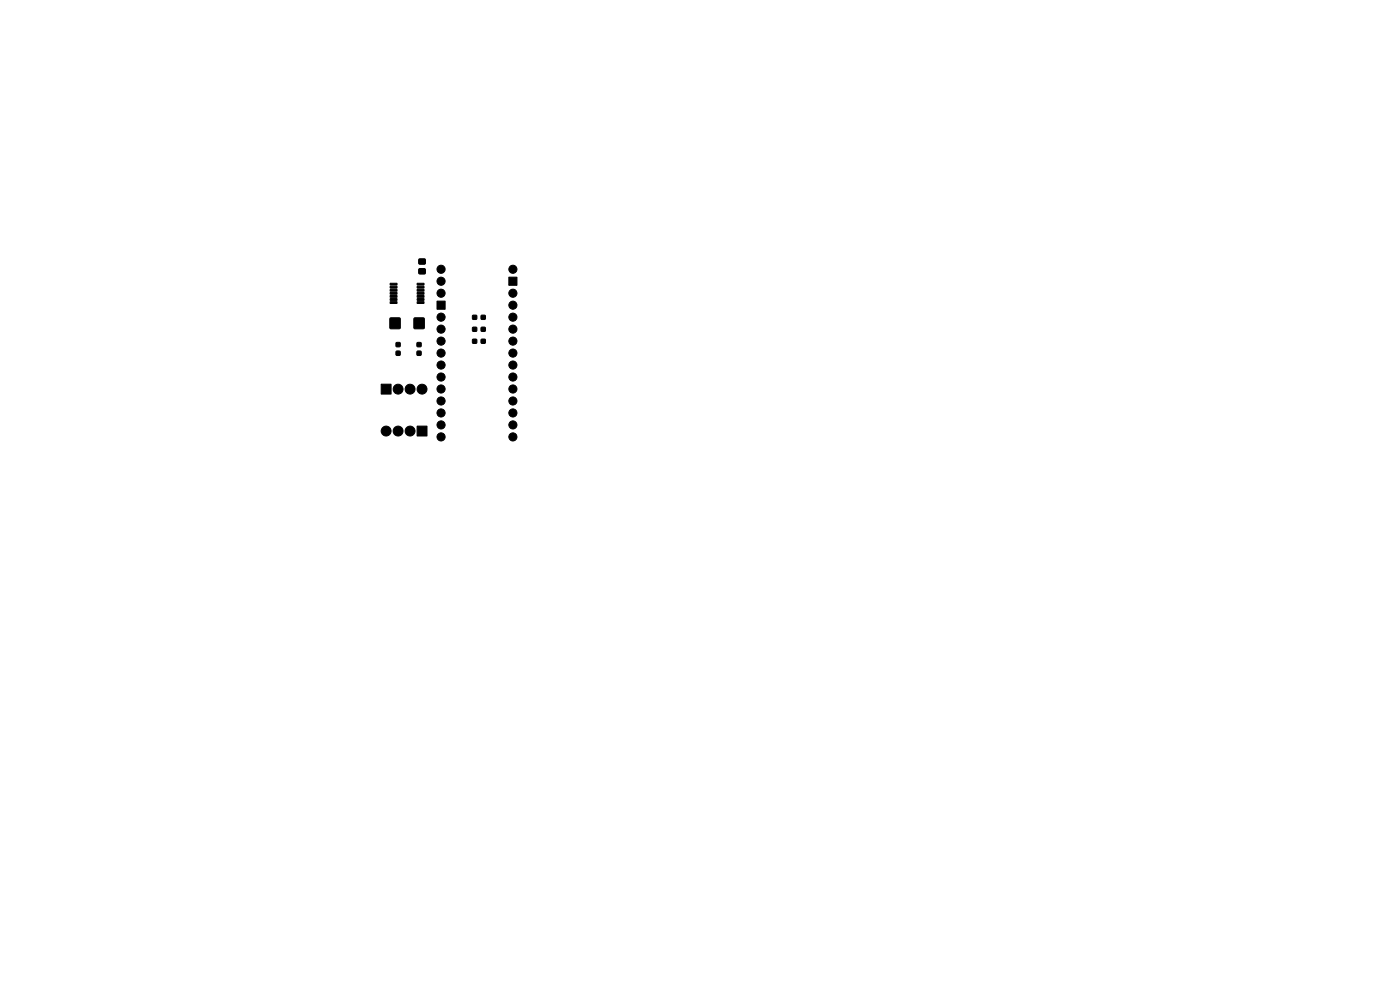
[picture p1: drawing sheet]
<svg xmlns="http://www.w3.org/2000/svg" width="297mm" height="210mm" viewBox="0 0 297 210" stroke-linecap="round" stroke-linejoin="round" font-family="sans-serif">
<g fill="#000" stroke="#000" stroke-width=".21">
<path d="M88.9 55h1.3v1h-1.3zM88.9 57h1.3v1.1h-1.3zM82.8 67.5h2.1v2.2h-2.1zM82.8 60.1h1.4v.3l-1.4 .1zM82.8 60.8l1.4-.1v.4h-1.4zM82.8 61.4h1.4v.3l-1.4 .1zM82.8 62.1l1.4-.1v.4h-1.4zM82.8 62.7h1.4v.3l-1.4 .1zM82.8 63.4l1.4-.1v.4h-1.4zM82.8 64h1.4v.3l-1.4 .1zM84 72.7h.9v.8h-.9zM84 74.5h.9v.8h-.9z"/>
<path d="M87.9 67.5h2.1v2.2h-2.1zM88.5 72.7h.8v.8h-.8zM88.5 74.5h.8v.8h-.8zM88.5 64h1.4l.1 .3-1.5 .1zM88.5 63.4l1.4-.1 .1 .4h-1.5zM88.5 62.7h1.4l.1 .3-1.5 .1zM88.5 62.1l1.4-.1 .1 .4h-1.5zM88.5 61.4h1.4l.1 .3-1.5 .1zM88.5 60.8l1.4-.1 .1 .4h-1.5zM88.5 60.1h1.4l.1 .3-1.5 .1zM92.7 63.9h1.7v1.7h-1.7zM100.3 66.9h.8v.8h-.8z"/>
<path d="M100.3 69.4h.8v.9h-.8zM100.3 72h.8v.8h-.8zM102.1 66.9h.8v.8h-.8zM102.1 69.4h.8v.9h-.8zM102.1 72h.8v.8h-.8zM107.9 58.8h1.8v1.7h-1.8zM80.9 81.5h2.1v2.1h-2.1zM88.5 90.4h2.1v2.1h-2.1z"/>
<circle cx="93.6" cy="59.7" r=".86"/>
<circle cx="93.6" cy="57.1" r=".86"/>
<circle cx="108.8" cy="57.1" r=".86"/>
<circle cx="93.6" cy="77.4" r=".86"/>
<circle cx="93.6" cy="72.4" r=".86"/>
<circle cx="93.6" cy="69.8" r=".86"/>
<circle cx="93.6" cy="74.9" r=".86"/>
<circle cx="93.6" cy="80" r=".86"/>
<circle cx="93.6" cy="62.2" r=".86"/>
<circle cx="93.6" cy="67.3" r=".86"/>
<circle cx="108.8" cy="67.3" r=".86"/>
<circle cx="108.8" cy="74.9" r=".86"/>
<circle cx="108.8" cy="77.4" r=".86"/>
<circle cx="108.8" cy="64.7" r=".86"/>
<circle cx="108.8" cy="69.8" r=".86"/>
<circle cx="108.8" cy="62.2" r=".86"/>
<circle cx="108.8" cy="72.4" r=".86"/>
<circle cx="108.8" cy="80" r=".86"/>
<circle cx="81.9" cy="91.4" r="1.05"/>
<circle cx="84.5" cy="91.4" r="1.05"/>
<circle cx="84.5" cy="82.5" r="1.05"/>
<circle cx="87" cy="82.5" r="1.05"/>
<circle cx="87" cy="91.4" r="1.05"/>
<circle cx="89.5" cy="82.5" r="1.05"/>
<circle cx="93.6" cy="82.5" r=".86"/>
<circle cx="93.6" cy="90.1" r=".86"/>
<circle cx="93.6" cy="85.1" r=".86"/>
<circle cx="93.6" cy="87.6" r=".86"/>
<circle cx="93.6" cy="92.7" r=".86"/>
<circle cx="108.8" cy="87.6" r=".86"/>
<circle cx="108.8" cy="82.5" r=".86"/>
<circle cx="108.8" cy="92.7" r=".86"/>
<circle cx="108.8" cy="85.1" r=".86"/>
<circle cx="108.8" cy="90.1" r=".86"/>
</g>
</svg>
